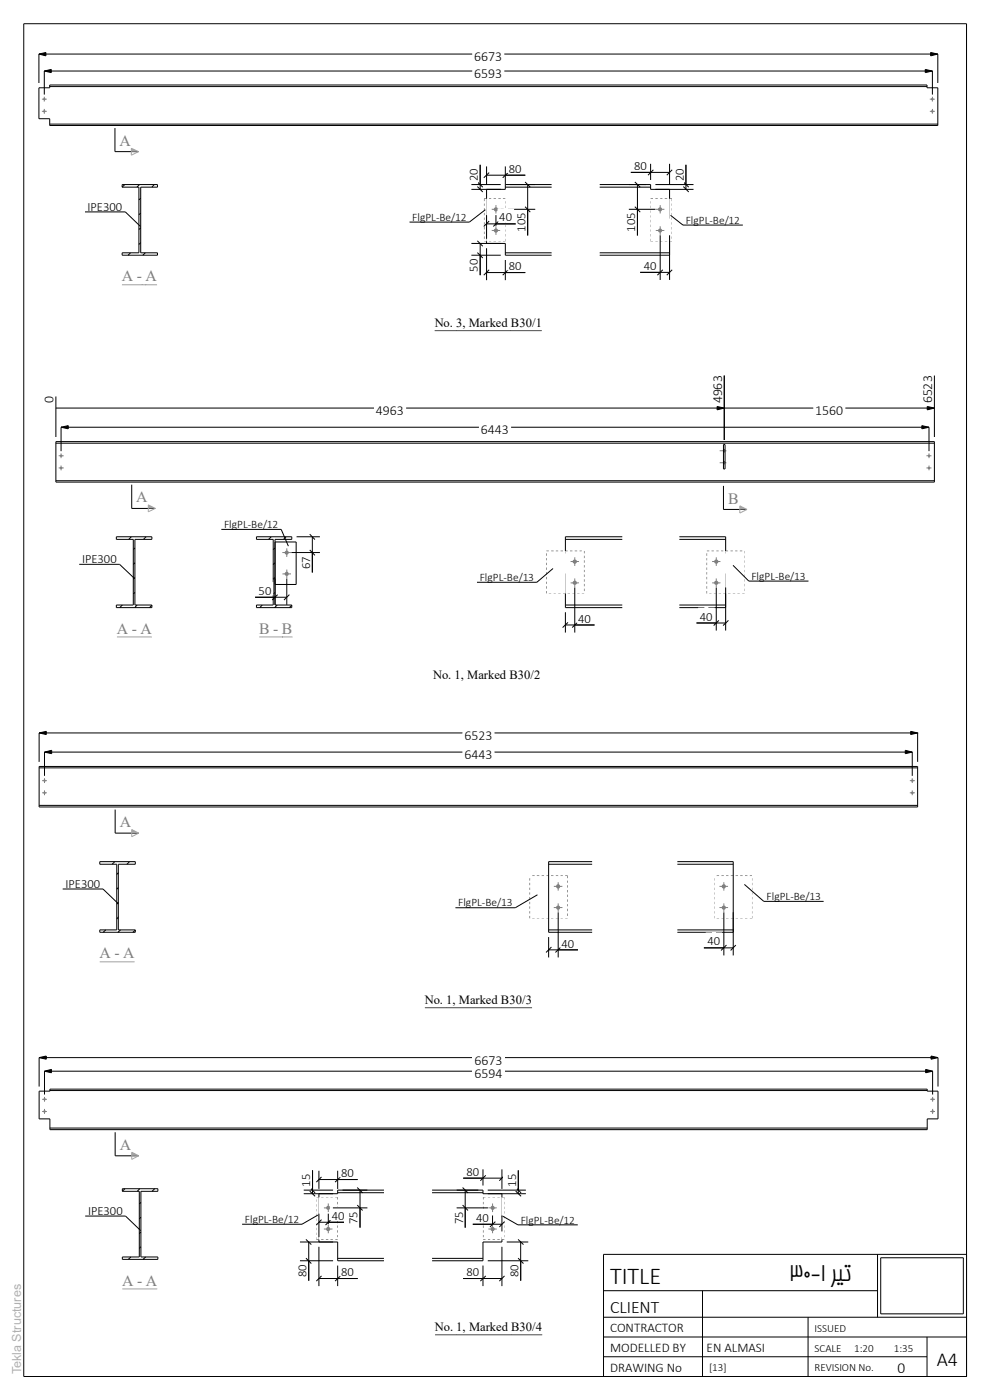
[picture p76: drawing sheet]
<svg xmlns="http://www.w3.org/2000/svg" width="210mm" height="297mm" viewBox="0 0 210 297" stroke-linecap="round" stroke-linejoin="round" font-family="sans-serif">
<defs><g id="words">
<g font-size="5.1">
<text x="129.4" y="272.4">TITLE</text>
<text x="167.5" y="271.7">30-1 ریت</text>
</g>
<text font-size="4.2" x="198.7" y="289.8">A4</text>
<text font-size="3.7" x="129.4" y="278.5">CLIENT</text>
<g font-size="3.3" fill="#7f7f7f">
<text x="25.4" y="30.9">A</text>
<text x="25.9" y="59.7">A - A</text>
<text x="28.9" y="106.6">A</text>
<text x="154.4" y="106.8">B</text>
<text x="24.8" y="134.4">A - A</text>
<text x="55" y="134.4">B - B</text>
<text x="25.4" y="175.5">A</text>
<text x="21.1" y="203.3">A - A</text>
<text x="25.4" y="244">A</text>
<text x="25.9" y="272.7">A - A</text>
</g>
<text font-size="3.3" x="190.4" y="291.3">0</text>
<g font-size="2.9">
<text x="100.6" y="16.6">6593</text>
<text x="100.6" y="13">6673</text>
<text x="11.3" y="85.6" transform="rotate(-90 11.3 85.6)">0</text>
<text x="79.7" y="88.1">4963</text>
<text x="153.2" y="85.6" transform="rotate(-90 153.2 85.6)">4963</text>
<text x="172.9" y="88.1">1560</text>
<text x="197.7" y="85.6" transform="rotate(-90 197.7 85.6)">6523</text>
<text x="102" y="92.2">6443</text>
<text x="98.5" y="161">6443</text>
<text x="98.5" y="157">6523</text>
<text x="100.6" y="225.8">6673</text>
<text x="100.6" y="228.7">6594</text>
</g>
<g font-size="2.8">
<text x="129.4" y="286.8">MODELLED BY</text>
<text x="129.4" y="282.6">CONTRACTOR</text>
<text x="149.9" y="286.8">EN ALMASI</text>
<text x="129.4" y="291">DRAWING No</text>
</g>
<g font-size="2.7">
<text x="101.3" y="38.4" transform="rotate(-90 101.3 38.4)">20</text>
<text x="107.9" y="36.7">80</text>
<text x="134.5" y="36.1">80</text>
<text x="145" y="38.4" transform="rotate(-90 145 38.4)">20</text>
<text x="18.6" y="44.7">IPE300</text>
<text x="105.9" y="47">40</text>
<text x="111.5" y="49.2" transform="rotate(-90 111.5 49.2)">105</text>
<text x="134.7" y="49.2" transform="rotate(-90 134.7 49.2)">105</text>
<text x="101.3" y="57.6" transform="rotate(-90 101.3 57.6)">50</text>
<text x="107.9" y="57.3">80</text>
<text x="136.6" y="57.3">40</text>
<text x="92.2" y="69.4">No. 3, Marked B30/1</text>
<text x="17.4" y="119.5">IPE300</text>
<text x="65.8" y="120.7" transform="rotate(-90 65.8 120.7)">67</text>
<text x="54.9" y="126.2">50</text>
<text x="148.5" y="131.7">40</text>
<text x="122.6" y="132.1">40</text>
<text x="91.9" y="144.1">No. 1, Marked B30/2</text>
<text x="13.9" y="188.4">IPE300</text>
<text x="119.1" y="201">40</text>
<text x="150.1" y="200.6">40</text>
<text x="90.1" y="213">No. 1, Marked B30/3</text>
<text x="65.8" y="251.7" transform="rotate(-90 65.8 251.7)">15</text>
<text x="72.4" y="249.8">80</text>
<text x="99" y="249.4">80</text>
<text x="109.5" y="251.7" transform="rotate(-90 109.5 251.7)">15</text>
<text x="18.7" y="257.8">IPE300</text>
<text x="70.4" y="258.8">40</text>
<text x="75.9" y="259.7" transform="rotate(-90 75.9 259.7)">75</text>
<text x="98.2" y="259.7" transform="rotate(-90 98.2 259.7)">75</text>
<text x="101" y="259.2">40</text>
<text x="65" y="270.9" transform="rotate(-90 65 270.9)">80</text>
<text x="72.4" y="270.8">80</text>
<text x="99" y="270.8">80</text>
<text x="110" y="270.9" transform="rotate(-90 110 270.9)">80</text>
<text x="92.2" y="282.4">No. 1, Marked B30/4</text>
</g>
<text font-size="2.7" fill="#b2b2b2" x="4.5" y="291.5" transform="rotate(-90 4.5 291.5)">Tekla Structures</text>
<g font-size="2.4">
<text x="87.5" y="46.8">FlgPL-Be/12</text>
<text x="145.5" y="47.5">FlgPL-Be/12</text>
<text x="47.5" y="112.1">FlgPL-Be/12</text>
<text x="101.8" y="123.2">FlgPL-Be/13</text>
<text x="159.4" y="123">FlgPL-Be/13</text>
<text x="162.6" y="190.9">FlgPL-Be/13</text>
<text x="97.2" y="192.3">FlgPL-Be/13</text>
<text x="51.9" y="259.4">FlgPL-Be/12</text>
<text x="110.4" y="259.6">FlgPL-Be/12</text>
</g>
<g font-size="2.3">
<text x="172.8" y="286.7">SCALE</text>
<text x="172.8" y="282.5">ISSUED</text>
<text x="181.2" y="286.7">1:20</text>
<text x="189.6" y="286.7">1:35</text>
<text x="150.4" y="290.9">[13]</text>
<text x="172.8" y="290.9">REVISION No.</text>
</g>
</g></defs>
<g fill="none" stroke="#000" stroke-width=".21">
<path d="M26.5 39.2l-.6 .5M29.6 39.2l-.6 .5M32.7 39.2l-.5 .5M107.2 39.7h9.8M117 39.2h-9.8v1h-4v2M27.7 53.6l-.5 .5M29.8 51.5l-.3 .4M29.8 48.3l-.3 .4M29.8 45.2l-.3 .3M29.8 42l-.3 .4M30.8 53.6l-.5 .5M103.2 51.2v.4h4v2.5h9.8"/>
<path d="M107.2 53.6h9.8M27.9 113.9l-.6 .5M28.6 119.4l-.3 .4M28.6 116.2l-.3 .4M31 113.9l-.6 .5M57.5 113.9l-.5 .5M58.3 119.4l-.3 .4M58.3 116.2l-.3 .4M60.7 113.9l-.5 .5M26 128.4l-.6 .5M28.6 125.7l-.3 .3M28.6 122.5l-.3 .4"/>
<path d="M29.1 128.4l-.5 .5M32.2 128.4l-.5 .5M55.6 128.4l-.5 .5M58.3 125.7l-.3 .3M58.3 122.5l-.3 .4M58.8 128.4l-.5 .5M61.9 128.4l-.5 .5M22.4 197.3l-.5 .5M24.3 182.8l-.5 .5M25.1 194.6l-.3 .3M25.1 191.4l-.3 .4M25.1 188.3l-.3 .3"/>
<path d="M25.1 185.2l-.3 .3M25.6 197.3l-.6 .5M27.5 182.8l-.6 .5M28.7 197.3l-.5 .5M26.5 252.2l-.5 .5M29.6 252.2l-.5 .5M29.9 258.2l-.4 .4M29.9 255.1l-.4 .3M32.8 252.2l-.5 .5M27.8 266.7l-.6 .5M29.9 264.5l-.4 .3M29.9 261.4l-.4 .3"/>
<path d="M30.9 266.7l-.5 .5"/>
</g>
<path d="M103.2 42.2v4.2zM103.2 50.6v.6z" fill="#000"/>
<circle cx="105.2" cy="44.4" r=".46" fill="#7f7f7f"/>
<path d="M104.3 44.4h1.8M105.2 43.5v1.8" fill="none" stroke="#7f7f7f" stroke-width=".21"/>
<circle cx="105.2" cy="48.9" r=".45" fill="#7f7f7f"/>
<path d="M104.3 48.9h1.8M105.2 48v1.8" fill="none" stroke="#7f7f7f" stroke-width=".21"/>
<g fill="#000">
<path d="M102.7 51.1l.5 .1zM103.7 51.1l.5 .1zM104.7 51.1l.5 .1zM105.7 51.1l.5 .1zM106.7 51.1l.5 .1z"/>
<path d="M102.7 42.2v.5zM102.7 43.2v.4zM102.7 44.2v.5zM102.7 45.2v.5zM102.7 46.1v.5zM102.7 47.2v.5zM102.7 48.2v.5zM102.7 49.1v.6zM102.7 50.2v.5z"/>
<path d="M106.7 42.1l.5 .1zM105.7 42.1l.5 .1zM104.7 42.1l.5 .1zM103.7 42.1l.5 .1zM102.7 42.1l.5 .1z"/>
<path d="M107.2 50.7v.5zM107.2 49.7v.5zM107.2 48.7v.4zM107.2 47.7v.5zM107.2 46.6v.6zM107.2 45.7v.4zM107.2 44.7v.5zM107.2 43.6v.6zM107.2 42.7v.5z"/>
<path d="M142 42.2v4.2zM142 50.6v.6z"/>
</g>
<path d="M127.2 39.2h10.8v1h4v2M127.2 39.7h10.8M127.2 53.6h14.8M142 51.2v2.9h-14.8M24.7 113.9h7.5v.5h-3.6v14h3.6v.5h-7.5v-.5h3.6v-14h-3.6z" fill="none" stroke="#000" stroke-width=".21"/>
<circle cx="140" cy="44.4" r=".44" fill="#7f7f7f"/>
<path d="M139.1 44.4h1.8M140 43.5v1.8" fill="none" stroke="#7f7f7f" stroke-width=".21"/>
<circle cx="140" cy="48.9" r=".44" fill="#7f7f7f"/>
<path d="M139.1 48.9h1.8M140 48v1.8M152.7 95.6h1.4M152.7 98.2h1.4M153.5 95.9h.3M153.5 95.4h.3M153.5 98.4h.3M153.5 97.9h.3" fill="none" stroke="#7f7f7f" stroke-width=".21"/>
<g fill="#000">
<path d="M138 50.7v.5zM138 49.7v.5zM138 48.7v.4zM138 47.7v.5zM138 46.6v.6zM138 45.7v.4zM138 44.7v.5zM138 43.6v.6zM138 42.7v.5z"/>
<path d="M138 42.1l.5 .1zM139 42.1l.5 .1zM140 42.1l.5 .1zM141 42.1l.5 .1zM142 42.1l.5 .1z"/>
<path d="M142.5 42.2v.5zM142.5 43.2v.4zM142.5 44.2v.5zM142.5 45.2v.5zM142.5 46.1v.5zM142.5 47.2v.5zM142.5 48.2v.5zM142.5 49.1v.6zM142.5 50.2v.5z"/>
<path d="M142 51.1l.5 .1zM141 51.1l.5 .1zM140 51.1l.5 .1zM139 51.1l.5 .1zM138 51.1l.5 .1z"/>
</g>
<g fill="#7f7f7f">
<path d="M153.5 95.4h.3v.5h-.3z"/>
<path d="M153.5 97.9h.3v.5h-.3z"/>
</g>
<path d="M12.8 96.5a.27 .27 0 0 1 .4 0 .27 .27 0 0 1 0 .4h-.4z" fill-rule="evenodd" fill="#7f7f7f"/>
<path d="M12.4 96.7h1.1M13 96.2v1" fill="none" stroke="#7f7f7f" stroke-width=".21"/>
<circle cx="13" cy="99.3" r=".26" fill="#7f7f7f"/>
<path d="M12.4 99.3h1.1M13 98.8v1" fill="none" stroke="#7f7f7f" stroke-width=".21"/>
<path d="M11.9 93.7h186.3v8.6h-186.3zM11.9 94h186.3M11.9 102h186.3" fill="none" stroke="#000" stroke-width=".21"/>
<circle cx="197.1" cy="96.7" r=".25" fill="#7f7f7f"/>
<path d="M196.5 96.7h1.1M197.1 96.2v1" fill="none" stroke="#7f7f7f" stroke-width=".21"/>
<circle cx="197.1" cy="99.3" r=".25" fill="#7f7f7f"/>
<path d="M196.5 99.3h1.1M197.1 98.8v1" fill="none" stroke="#7f7f7f" stroke-width=".21"/>
<path d="M8.3 18.6h2.2v-.6h186.1v.6h2.3v8h-188.4v-1.4h-2.2zM10.5 18.4h186.1M10.5 26.3h188.4M153.5 94.3h.3v5.2h-.3z" fill="none" stroke="#000" stroke-width=".21"/>
<path d="M197.6 20.9a.27 .27 0 0 1 .3 0 .27 .27 0 0 1 .1 .3h-.4z" fill-rule="evenodd" fill="#7f7f7f"/>
<path d="M197.2 21h1.1M197.8 20.5v1" fill="none" stroke="#7f7f7f" stroke-width=".21"/>
<circle cx="197.8" cy="23.6" r=".27" fill="#7f7f7f"/>
<path d="M197.2 23.6h1.1M197.8 23.1v1" fill="none" stroke="#7f7f7f" stroke-width=".21"/>
<circle cx="9.4" cy="21" r=".26" fill="#7f7f7f"/>
<path d="M8.9 21h1M9.4 20.5v1" fill="none" stroke="#7f7f7f" stroke-width=".21"/>
<circle cx="9.4" cy="23.6" r=".25" fill="#7f7f7f"/>
<path d="M8.9 23.6h1M9.4 23.1v1" fill="none" stroke="#7f7f7f" stroke-width=".21"/>
<g fill="#000">
<path d="M149.9 116.8l.6 .1zM150.9 116.8l.5 .1zM151.9 116.8l.5 .1zM153 116.8l.4 .1zM153.9 116.8l.5 .1zM154.9 116.8l.5 .1zM156 116.8l.4 .1zM156.9 116.8l.5 .1z"/>
<path d="M157.9 116.9v.5zM157.9 117.9v.5zM157.9 118.9v.5zM157.9 119.9v.5zM157.9 120.9v.5zM157.9 121.9v.5zM157.9 122.9v.5zM157.9 123.9v.5zM157.9 124.9v.5z"/>
<path d="M149.9 125.4l.1 .5zM149.9 124.4l.1 .5zM149.9 123.4l.1 .5zM149.9 122.4l.1 .5zM149.9 121.4l.1 .5zM149.9 120.4l.1 .5zM149.9 119.4l.1 .5zM149.9 118.4l.1 .5zM149.9 117.4l.1 .5z"/>
<path d="M157.4 125.9h.5zM156.4 125.9h.5zM155.4 125.9h.6zM154.4 125.9h.5zM153.4 125.9h.5zM152.4 125.9h.6zM151.4 125.9h.5zM150.5 125.9h.4z"/>
</g>
<circle cx="151.9" cy="119.1" r=".46" fill="#7f7f7f"/>
<path d="M151 119.1h1.8M151.9 118.2v1.9" fill="none" stroke="#7f7f7f" stroke-width=".21"/>
<circle cx="151.9" cy="123.6" r=".46" fill="#7f7f7f"/>
<path d="M151 123.7h1.8M151.9 122.7v1.8" fill="none" stroke="#7f7f7f" stroke-width=".21"/>
<path d="M25.9 39.2h7.5v.5h-3.6v13.9h3.6v.5h-7.5v-.5h3.6v-13.9h-3.6zM144.1 113.9h9.8v3M144.1 114.4h9.8M144.1 128.4h9.8M153.9 125.9v3h-9.8" fill="none" stroke="#000" stroke-width=".21"/>
<path d="M153.9 121.7l.1 4.2zM153.9 114.4l.1 3z" fill="#000"/>
<circle cx="121.9" cy="119.1" r=".46" fill="#7f7f7f"/>
<path d="M121 119.1h1.8M121.9 118.2v1.9" fill="none" stroke="#7f7f7f" stroke-width=".21"/>
<circle cx="121.9" cy="123.6" r=".46" fill="#7f7f7f"/>
<path d="M121 123.7h1.8M121.9 122.7v1.8" fill="none" stroke="#7f7f7f" stroke-width=".21"/>
<path d="M54.4 113.9h7.5v.5h-3.6v14h3.6v.5h-7.5v-.5h3.6v-14h-3.6zM58.3 115h4.5v9h-4.5M119.9 114.4h12.1M132 113.9h-12.1v3M119.9 125.9v3h12.1M119.9 128.4h12.1" fill="none" stroke="#000" stroke-width=".21"/>
<g fill="#000">
<path d="M115.9 116.8l.5 .1zM116.9 116.8l.5 .1zM117.9 116.8l.5 .1zM118.9 116.8l.5 .1zM119.9 116.8l.5 .1zM120.9 116.8l.5 .1zM121.9 116.8l.5 .1zM122.9 116.8l.5 .1z"/>
<path d="M123.9 116.9l.1 .5zM123.9 117.9l.1 .5zM123.9 118.9l.1 .5zM123.9 119.9l.1 .5zM123.9 120.9l.1 .5zM123.9 121.9l.1 .5zM123.9 122.9l.1 .5zM123.9 123.9l.1 .5zM123.9 124.9l.1 .5z"/>
<path d="M115.9 125.4l.1 .5zM115.9 124.4l.1 .5zM115.9 123.4l.1 .5zM115.9 122.4l.1 .5zM115.9 121.4l.1 .5zM115.9 120.4l.1 .5zM115.9 119.4l.1 .5zM115.9 118.4l.1 .5zM115.9 117.4l.1 .5z"/>
<path d="M119.9 121.7v4.2zM119.9 116.9v.5z"/>
<path d="M123.4 125.9h.5zM122.4 125.9h.5zM121.4 125.9h.5zM120.4 125.9h.5zM119.4 125.9h.5zM118.4 125.9h.5zM117.4 125.9h.5zM116.4 125.9h.5z"/>
</g>
<circle cx="60.8" cy="117.2" r=".44" fill="#7f7f7f"/>
<path d="M59.9 117.2h1.8M60.8 116.3v1.8" fill="none" stroke="#7f7f7f" stroke-width=".21"/>
<circle cx="60.8" cy="121.7" r=".45" fill="#7f7f7f"/>
<path d="M59.9 121.7h1.8M60.8 120.8v1.8" fill="none" stroke="#7f7f7f" stroke-width=".21"/>
<path d="M116.4 197.3h9.2M116.4 183.3h9.2M125.6 182.8h-9.2v15h9.2" fill="none" stroke="#000" stroke-width=".21"/>
<circle cx="118.4" cy="188" r=".46" fill="#7f7f7f"/>
<path d="M117.5 188h1.8M118.4 187.2v1.7" fill="none" stroke="#7f7f7f" stroke-width=".21"/>
<circle cx="118.4" cy="192.5" r=".45" fill="#7f7f7f"/>
<path d="M117.5 192.5h1.8M118.4 191.6v1.9" fill="none" stroke="#7f7f7f" stroke-width=".21"/>
<g fill="#000">
<path d="M112.4 194.3v.5zM112.4 193.3v.5zM112.4 192.3v.5zM112.4 191.3v.5zM112.4 190.3v.5zM112.4 189.3v.5zM112.4 188.3v.5zM112.4 187.3v.5zM112.4 186.3v.5z"/>
<path d="M115.9 185.8h.5zM114.9 185.8h.5zM113.9 185.8h.5zM112.9 185.8h.5z"/>
<path d="M115.9 194.8h.5zM114.9 194.8h.5zM113.9 194.8h.5zM112.9 194.8h.5z"/>
<path d="M119.9 185.8h.5zM118.9 185.8h.5zM117.9 185.8h.5zM116.9 185.8h.5z"/>
<path d="M119.9 194.8h.5zM118.9 194.8h.5zM117.9 194.8h.5zM116.9 194.8h.5z"/>
<path d="M120.4 185.8v.5zM120.4 186.8v.5zM120.4 187.8v.5zM120.4 188.8v.5zM120.4 189.8v.5zM120.4 190.8v.5zM120.4 191.8v.5zM120.4 192.8v.5zM120.4 193.8v.5z"/>
<path d="M151.5 194.3l.1 .5zM151.5 193.3l.1 .5zM151.5 192.3l.1 .5zM151.5 191.3l.1 .5zM151.5 190.3l.1 .5zM151.5 189.3l.1 .5zM151.5 188.3l.1 .5zM151.5 187.3l.1 .5zM151.5 186.3l.1 .5z"/>
<path d="M155 185.8h.5zM154 185.8h.5zM153 185.8h.5zM152 185.8h.5z"/>
<path d="M155 194.8h.5zM154 194.8h.5zM153 194.8h.5zM152 194.8h.5z"/>
<path d="M159 185.8h.5zM158 185.8h.5zM157 185.8h.5zM156 185.8h.5z"/>
<path d="M159.5 194.3l.1 .5zM159.5 193.3l.1 .5zM159.5 192.3l.1 .5zM159.5 191.3l.1 .5zM159.5 190.3l.1 .5zM159.5 189.3l.1 .5zM159.5 188.3l.1 .5zM159.5 187.3l.1 .5zM159.5 186.3l.1 .5z"/>
<path d="M159 194.8h.5zM158 194.8h.5zM157 194.8h.5zM156 194.8h.5z"/>
</g>
<path d="M143.7 182.8h11.8v15h-11.8M143.7 183.3h11.8M143.7 197.3h11.8" fill="none" stroke="#000" stroke-width=".21"/>
<circle cx="153.5" cy="188" r=".46" fill="#7f7f7f"/>
<path d="M152.6 188h1.8M153.5 187.2v1.7" fill="none" stroke="#7f7f7f" stroke-width=".21"/>
<circle cx="153.5" cy="192.5" r=".45" fill="#7f7f7f"/>
<path d="M152.6 192.5h1.8M153.5 191.6v1.9" fill="none" stroke="#7f7f7f" stroke-width=".21"/>
<circle cx="193.5" cy="165.6" r=".26" fill="#7f7f7f"/>
<path d="M193 165.6h1.1M193.5 165.1v1" fill="none" stroke="#7f7f7f" stroke-width=".21"/>
<path d="M193.3 168h.4a.26 .26 0 0 1 0 .4 .26 .26 0 0 1-.4 0 .26 .26 0 0 1 0-.4z" fill-rule="evenodd" fill="#7f7f7f"/>
<path d="M193 168.2h1.1M193.5 167.7v1" fill="none" stroke="#7f7f7f" stroke-width=".21"/>
<path d="M8.3 162.6h186.3v8.6h-186.3zM8.3 170.9h186.3M8.3 162.9h186.3" fill="none" stroke="#000" stroke-width=".21"/>
<circle cx="9.4" cy="165.6" r=".26" fill="#7f7f7f"/>
<path d="M8.9 165.6h1M9.4 165.1v1" fill="none" stroke="#7f7f7f" stroke-width=".21"/>
<circle cx="9.4" cy="168.2" r=".26" fill="#7f7f7f"/>
<path d="M8.9 168.2h1M9.4 167.7v1" fill="none" stroke="#7f7f7f" stroke-width=".21"/>
<path d="M21.2 182.8h7.5v.5h-3.6v14h3.6v.5h-7.5v-.5h3.6v-14h-3.6zM26 252.2h7.5v.5h-3.6v14h3.6v.5h-7.5v-.5h3.5v-14h-3.5z" fill="none" stroke="#000" stroke-width=".21"/>
<circle cx="9.4" cy="233.2" r=".25" fill="#7f7f7f"/>
<path d="M8.9 233.2h1M9.4 232.7v1" fill="none" stroke="#7f7f7f" stroke-width=".21"/>
<circle cx="9.4" cy="235.8" r=".26" fill="#7f7f7f"/>
<path d="M8.9 235.8h1M9.4 235.2v1.1" fill="none" stroke="#7f7f7f" stroke-width=".21"/>
<path d="M8.3 231.5h2.3v-.4h186.1v.4h2.3v5.9h-2.3v2.2h-186.1v-2.2h-2.3zM10.6 239.3h186.1M10.6 231.3h186.1" fill="none" stroke="#000" stroke-width=".21"/>
<circle cx="197.8" cy="233.2" r=".26" fill="#7f7f7f"/>
<path d="M197.3 233.2h1M197.8 232.7v1" fill="none" stroke="#7f7f7f" stroke-width=".21"/>
<path d="M197.6 235.6h.4v.4a.27 .27 0 0 1-.4 0 .27 .27 0 0 1 0-.4z" fill-rule="evenodd" fill="#7f7f7f"/>
<path d="M197.3 235.8h1M197.8 235.2v1.1" fill="none" stroke="#7f7f7f" stroke-width=".21"/>
<circle cx="104.5" cy="256.2" r=".44" fill="#7f7f7f"/>
<path d="M103.6 256.2h1.8M104.5 255.3v1.8" fill="none" stroke="#7f7f7f" stroke-width=".21"/>
<circle cx="104.5" cy="260.7" r=".45" fill="#7f7f7f"/>
<path d="M104.5 259.8v1.8M103.6 260.7h1.8" fill="none" stroke="#7f7f7f" stroke-width=".21"/>
<g fill="#000">
<path d="M102.4 254l.1 .5zM102.4 255l.1 .5zM102.4 256l.1 .5zM102.4 257l.1 .5zM102.4 258l.1 .5zM102.4 259l.1 .5zM102.4 260l.1 .5zM102.4 261l.1 .5zM102.4 262l.1 .5z"/>
<path d="M106.4 254l.1 4.2zM106.4 262.5l.1 .5z"/>
<path d="M106.5 254h.5zM105.5 254h.5zM104.5 254h.5zM103.5 254h.5zM102.5 254h.5z"/>
<path d="M107 254v.5zM107 255v.5zM107 256v.5zM107 257v.5zM107 258v.5zM107 259v.5zM107 260v.5zM107 261v.5zM107 262v.5z"/>
<path d="M102.5 262.9l.5 .1zM103.5 262.9l.5 .1zM104.5 262.9l.5 .1zM105.5 262.9l.5 .1zM106.5 262.9l.5 .1z"/>
</g>
<path d="M91.7 253h10.7M91.7 252.5h10.7v.7h4.1v.8M91.7 267h10.7M106.5 263v.5h-4.1v4h-10.7" fill="none" stroke="#000" stroke-width=".21"/>
<circle cx="69.6" cy="256.2" r=".45" fill="#7f7f7f"/>
<path d="M68.7 256.2h1.8M69.6 255.3v1.8" fill="none" stroke="#7f7f7f" stroke-width=".21"/>
<circle cx="69.6" cy="260.7" r=".45" fill="#7f7f7f"/>
<path d="M69.6 259.8v1.8M68.7 260.7h1.8" fill="none" stroke="#7f7f7f" stroke-width=".21"/>
<g fill="none" stroke="#000" stroke-width=".21">
<path d="M24.4 27.2v5h5M26.6 45l3.2 3M103 44.5l-3.4 2.6M142.2 45.7l2.7 2M25.4 119.7l3.2 3.1M27.9 102.8v5.1h5M59.6 112.3l1.6 3.6M153.5 103.1v5h5M155.5 119.9l3.3 3.4M117.3 120.6l-3.4 2.9M24.4 171.7v5h5M21.8 188.6l3.3 3.1"/>
<path d="M114 189.8l-4.7 2.8M157.9 187.6l4.1 3.6M24.4 240.2v5h5M26.6 258l3.2 3.1M67.4 257.8l-3.3 1.9M71.6 253h9.8M81.4 252.5h-9.8v.7h-4v.8M106.6 258l3.3 1.8M67.6 263v.5h4v4h9.8M71.6 267h9.8"/>
</g>
<g fill="#000">
<path d="M67.1 254h.5zM68.1 254h.5zM69.1 254h.5zM70.1 254h.5zM71.1 254h.5z"/>
<path d="M67.6 254v4.2zM67.6 262.5v.5z"/>
<path d="M71.6 254l.1 .5zM71.6 255l.1 .5zM71.6 256l.1 .5zM71.6 257l.1 .5zM71.6 258l.1 .5zM71.6 259l.1 .5zM71.6 260l.1 .5zM71.6 261l.1 .5zM71.6 262l.1 .5z"/>
<path d="M67.1 262.5v.5zM67.1 261.5v.5zM67.1 260.5v.5zM67.1 259.5v.5zM67.1 258.5v.5zM67.1 257.5v.5zM67.1 256.5v.5zM67.1 255.5v.5zM67.1 254.5v.5z"/>
<path d="M71.1 262.9l.5 .1zM70.1 262.9l.5 .1zM69.1 262.9l.5 .1zM68.1 262.9l.5 .1zM67.1 262.9l.5 .1z"/>
</g>
<path d="M92.2 67.4h22.7v2h-22.7z" fill="#fff"/>
<path d="M92.2 70.1h22.7" fill="none" stroke="#4c4c4c" stroke-width=".21"/>
<path d="M87.5 44.7h11.5v1.8h-11.5z" fill="#fff"/>
<g fill="none" stroke="#000" stroke-width=".21">
<path d="M103.2 37.2h8.2M103.2 35.3v3.9M103.8 36.6l-1.2 1.1M107.2 35.3v3.9M107.8 36.6l-1.2 1.1M86.9 47.1h12.7M100 54.1h6.2M100 51.6h6.2M101.3 53.6l1.1 1.1M101.3 51.1l1.1 1.1M101.9 51.6v2.5M103.2 52.7v6.7"/>
<path d="M103.2 57.8h8.2M103.8 57.2l-1.2 1.2M107.2 55.2v4.2M107.8 57.2l-1.2 1.2"/>
</g>
<path d="M107.6 35.3h3.4M107.6 56h3.4" fill="none" stroke="#fff" stroke-width="2.8" stroke-linecap="butt"/>
<path d="M98.6 54.5h2.8v3.5h-2.8z" fill="#fff"/>
<path d="M100 39.2h6.2M101.3 39.6l1.1 1.1M101.3 38.6l1.1 1.1M101.9 39.2v1M100 40.2h6.2M101.9 54.1v4.3" fill="none" stroke="#000" stroke-width=".21"/>
<path d="M98.6 35.3h2.8v3.5h-2.8z" fill="#fff"/>
<path d="M101.9 35v4.2M108.2 39.2h5.3M111.4 38.6l1.1 1.1M111.9 39.2v5.2M106.2 44.4h7.3M111.4 43.9l1.1 1.1" fill="none" stroke="#000" stroke-width=".21"/>
<path d="M108.7 44.7h2.8v4.9h-2.8z" fill="#fff"/>
<path d="M103.2 47.5h6.2M103.2 45.6v5.1M103.8 46.9l-1.2 1.1M105.2 45.6v2.3M105.7 46.9l-1.1 1.1M111.9 44.4v5.5" fill="none" stroke="#000" stroke-width=".21"/>
<path d="M105.5 45.6h3.6" fill="none" stroke="#fff" stroke-width="2.8" stroke-linecap="butt"/>
<g fill="#fff">
<path d="M24.8 131.9h2.4v2.5h-2.4z"/>
<path d="M27.9 131.9h1.1v2.5h-1.1z"/>
<path d="M29.8 131.9h2.4v2.5h-2.4z"/>
</g>
<path d="M24.8 135.1h7.4" fill="none" stroke="#a8a1a8" stroke-width=".21"/>
<path d="M17.4 117.1h7.4v2h-7.4z" fill="#fff"/>
<path d="M16.8 119.7h8.6" fill="none" stroke="#000" stroke-width=".21"/>
<path d="M91.9 143.1h22.7" fill="none" stroke="#fff" stroke-width="2" stroke-linecap="butt"/>
<path d="M145.5 45.3h11.5v1.8h-11.5z" fill="#fff"/>
<path d="M133.4 39.2h3.6M134.7 38.6l1.1 1.1M135.2 39.2v5.2M133.4 44.4h5.6M134.7 43.9l1.1 1.1M144.9 47.7h12.7" fill="none" stroke="#000" stroke-width=".21"/>
<path d="M132 44.7h2.8v4.9h-2.8z" fill="#fff"/>
<path d="M139 39.2h8.1M144.9 39.6l1.2 1.1M144.9 38.6l1.2 1.1M145.5 39.2v1M135.2 44.4v5.5M135.8 57.8h6.2M139 40.2h8.1M140 49.9v9.5M140.6 57.2l-1.2 1.2M142 49.9v9.5M142.6 57.2l-1.2 1.2" fill="none" stroke="#000" stroke-width=".21"/>
<path d="M136.2 55.9h3.5" fill="none" stroke="#fff" stroke-width="2.8" stroke-linecap="butt"/>
<path d="M142.2 35.3h2.9v3.5h-2.9z" fill="#fff"/>
<path d="M133.8 36.6h8.2M138 34.8v3.4M138.6 36l-1.1 1.2M142 34.8v4.4M142.6 36l-1.2 1.2M145.5 35v4.2" fill="none" stroke="#000" stroke-width=".21"/>
<path d="M134.2 34.8h3.5" fill="none" stroke="#fff" stroke-width="2.8" stroke-linecap="butt"/>
<path d="M29 104.1h2.4v2.5h-2.4z" fill="#fff"/>
<path d="M31.5 107.1l1.4 .8-1.4 .7z" fill="none" stroke="#a8a1a8" stroke-width=".21"/>
<path d="M31.5 107.1l1.4 .8h-1.4z" fill="#a8a1a8"/>
<path d="M154.4 104.3h2.3v2.5h-2.3z" fill="#fff"/>
<path d="M156.9 107.3l1.6 .8-1.6 .7z" fill="none" stroke="#a8a1a8" stroke-width=".21"/>
<path d="M156.9 107.3l1.6 .8h-1.6z" fill="#a8a1a8"/>
<path d="M153.6 79.7v13.6M198.2 79.7v13M153.6 86.6h44.6M196.7 86.2l1.5 .4-1.5 .3z" fill="none" stroke="#000" stroke-width=".21"/>
<path d="M196.7 86.2l1.5 .4-1.5 .3z" fill="#000"/>
<path d="M172.5 86.6h6.8" fill="none" stroke="#fff" stroke-width="3.1" stroke-linecap="butt"/>
<path d="M194.6 79.2h3.1v6.9h-3.1z" fill="#fff"/>
<path d="M152.1 86.2l1.5 .4-1.5 .3z" fill="#000"/>
<path d="M153.6 79.7v13.6M11.9 86.6h141.7M11.9 84.1v8.6M152.1 86.2l1.5 .4-1.5 .3z" fill="none" stroke="#000" stroke-width=".21"/>
<path d="M79.3 86.6h6.8" fill="none" stroke="#fff" stroke-width="3.1" stroke-linecap="butt"/>
<g fill="#fff">
<path d="M150.1 79.2h3.1v6.9h-3.1z"/>
<path d="M8.3 83.7h3.1v2.4h-3.1z"/>
</g>
<path d="M9.4 15.1l1.5-.4v.7zM196.3 14.7l1.5 .4-1.5 .3zM13 90.6l1.5-.3v.7zM195.5 90.3l1.6 .3-1.6 .4z" fill="#000"/>
<path d="M9.4 15.1h188.4M9.4 15.1v5M9.4 15.1l1.5-.4v.7zM196.3 14.7l1.5 .4-1.5 .3zM197.8 15.1v5M13 90.6h184.1M13 90.6v5.1M13 90.6l1.5-.3v.7zM195.5 90.3l1.6 .3-1.6 .4zM197.1 90.6v5.1" fill="none" stroke="#000" stroke-width=".21"/>
<path d="M100.2 15.1h6.8M101.6 90.6h6.8" fill="none" stroke="#fff" stroke-width="3" stroke-linecap="butt"/>
<path d="M25.4 28.4h2.4v2.5h-2.4z" fill="#fff"/>
<path d="M27.9 31.5l1.5 .7-1.5 .7z" fill="none" stroke="#a8a1a8" stroke-width=".21"/>
<path d="M27.9 31.5l1.5 .7h-1.5z" fill="#a8a1a8"/>
<path d="M8.3 11.5h190.6M8.3 11.5v6.1M8.3 11.5l1.4-.4v.7zM197.4 11.1l1.5 .4-1.5 .3zM198.9 11.5v6.1M147.7 132.2h6.2M151.9 124.6v9.2M152.5 131.6l-1.1 1.1M153.9 124.6v9.2M154.5 131.6l-1.1 1.1" fill="none" stroke="#000" stroke-width=".21"/>
<path d="M8.3 11.5l1.4-.4v.7zM197.4 11.1l1.5 .4-1.5 .3z" fill="#000"/>
<path d="M100.2 11.5h6.8" fill="none" stroke="#fff" stroke-width="3.1" stroke-linecap="butt"/>
<path d="M148.1 130.3h3.5" fill="none" stroke="#fff" stroke-width="2.8" stroke-linecap="butt"/>
<path d="M159.4 120.9h11.5v1.7h-11.5z" fill="#fff"/>
<path d="M158.8 123.3h12.7" fill="none" stroke="#000" stroke-width=".21"/>
<g fill="#fff">
<path d="M25.9 57.1h2.4v2.5h-2.4z"/>
<path d="M29 57.1h1.1v2.5h-1.1z"/>
<path d="M30.9 57.1h2.4v2.5h-2.4z"/>
</g>
<path d="M25.9 60.4h7.4" fill="none" stroke="#a8a1a8" stroke-width=".21"/>
<path d="M18.6 42.4h7.4v2h-7.4z" fill="#fff"/>
<path d="M18 45h8.6" fill="none" stroke="#000" stroke-width=".21"/>
<path d="M101.8 121.1h11.5v1.8h-11.5z" fill="#fff"/>
<path d="M101.2 123.5h12.7M119.9 132.6h6.2M119.9 129.9v4.3M120.5 132l-1.2 1.1M121.9 124.6v9.6M122.5 132l-1.1 1.1" fill="none" stroke="#000" stroke-width=".21"/>
<path d="M122.3 130.7h3.5" fill="none" stroke="#fff" stroke-width="2.8" stroke-linecap="butt"/>
<g fill="#fff">
<path d="M55 131.9h2.2v2.5h-2.2z"/>
<path d="M58 131.9h1.1v2.5h-1.1z"/>
<path d="M59.9 131.9h2.2v2.5h-2.2z"/>
</g>
<path d="M55 135.1h7.1" fill="none" stroke="#a8a1a8" stroke-width=".21"/>
<path d="M61.8 117.2h6.1M62.9 113.9h5M65.7 116.7l1.1 1.1M65.7 113.3l1.1 1.2M66.3 113.9v3.3" fill="none" stroke="#000" stroke-width=".21"/>
<path d="M63 117.6h2.8v3.5h-2.8z" fill="#fff"/>
<path d="M66.3 117.2v4.3" fill="none" stroke="#000" stroke-width=".21"/>
<path d="M47.5 109.9h11.6v1.8h-11.6z" fill="#fff"/>
<path d="M46.9 112.3h12.7M54.1 126.7h6.7M58.3 122.7v5.6M58.9 126.1l-1.2 1.2M60.8 122.7v5.6M61.4 126.1l-1.2 1.2" fill="none" stroke="#000" stroke-width=".21"/>
<path d="M54.5 124.9h3.5" fill="none" stroke="#fff" stroke-width="2.8" stroke-linecap="butt"/>
<path d="M90.1 211h22.8v2.1h-22.8z" fill="#fff"/>
<path d="M90.1 213.8h22.8" fill="none" stroke="#4c4c4c" stroke-width=".21"/>
<path d="M97.2 190.2h11.5v1.8h-11.5z" fill="#fff"/>
<path d="M96.6 192.6h12.7M116.4 198.8v4.3M118.4 193.5v9.6M153.5 193.5v9.2M155.5 193.5v9.2M116.4 201.5h6.2M117 200.9l-1.2 1.2M119 200.9l-1.2 1.2M149.3 201.1h6.2M154.1 200.5l-1.1 1.1M156.1 200.5l-1.1 1.1" fill="none" stroke="#000" stroke-width=".21"/>
<path d="M118.7 199.6h3.6M149.7 199.2h3.5" fill="none" stroke="#fff" stroke-width="2.8" stroke-linecap="butt"/>
<path d="M162.6 188.8h11.5v1.8h-11.5z" fill="#fff"/>
<path d="M8.3 155.5h186.3M8.3 155.5v6.1M8.3 155.5l1.5-.4v.7zM9.4 159.6h184.1M9.4 159.6v5M9.4 159.6l1.6-.4v.7zM192 159.2l1.5 .4-1.5 .3zM193.2 155.1l1.4 .4-1.4 .3zM193.5 159.6v5M194.6 155.5v6.1M162 191.2h12.7" fill="none" stroke="#000" stroke-width=".21"/>
<path d="M8.3 155.5l1.5-.4v.7zM9.4 159.6l1.6-.4v.7zM192 159.2l1.5 .4-1.5 .3zM193.2 155.1l1.4 .4-1.4 .3z" fill="#000"/>
<path d="M98.1 159.5h6.8M98.1 155.5h6.8" fill="none" stroke="#fff" stroke-width="3.1" stroke-linecap="butt"/>
<path d="M25.4 173h2.5v2.5h-2.5z" fill="#fff"/>
<path d="M27.9 176l1.5 .7-1.5 .8z" fill="none" stroke="#a8a1a8" stroke-width=".21"/>
<path d="M27.9 176l1.5 .7h-1.5z" fill="#a8a1a8"/>
<g fill="#fff">
<path d="M21.2 200.8h2.3v2.5h-2.3z"/>
<path d="M24.3 200.8h1.1v2.5h-1.1z"/>
<path d="M26.2 200.8h2.4v2.5h-2.4z"/>
</g>
<path d="M21.2 204h7.4" fill="none" stroke="#a8a1a8" stroke-width=".21"/>
<path d="M13.9 186h7.4v2h-7.4z" fill="#fff"/>
<path d="M13.3 188.6h8.5" fill="none" stroke="#000" stroke-width=".21"/>
<path d="M92.3 280.4h22.7v2h-22.7z" fill="#fff"/>
<path d="M92.3 283.2h22.7" fill="none" stroke="#4c4c4c" stroke-width=".21"/>
<g fill="#fff">
<path d="M26 270.2h2.4v2.5h-2.4z"/>
<path d="M29.1 270.2h1.1v2.5h-1.1z"/>
<path d="M30.9 270.2h2.5v2.5h-2.5z"/>
</g>
<path d="M26 273.4h7.4" fill="none" stroke="#a8a1a8" stroke-width=".21"/>
<path d="M18.7 255.4h7.3v2h-7.3z" fill="#fff"/>
<path d="M8.3 224.4h190.7M8.3 224.4v6.1M8.3 224.4l1.5-.4v.7zM197.5 224l1.5 .4-1.5 .3zM199 224.4v6.1M18.1 258h8.5" fill="none" stroke="#000" stroke-width=".21"/>
<path d="M8.3 224.4l1.5-.4v.7zM197.5 224l1.5 .4-1.5 .3z" fill="#000"/>
<path d="M100.2 222.8h6.9v3.1h-6.9z" fill="#fff"/>
<path d="M9.4 227.2l1.5-.3v.7zM196.3 226.9l1.5 .3-1.5 .4z" fill="#000"/>
<path d="M9.4 227.2h188.4M9.4 227.2v5M9.4 227.2l1.5-.3v.7zM196.3 226.9l1.5 .3-1.5 .4zM197.8 227.2v5" fill="none" stroke="#000" stroke-width=".21"/>
<path d="M100.2 225.7h6.9v3.1h-6.9z" fill="#fff"/>
<path d="M25.4 241.5h2.5v2.5h-2.5z" fill="#fff"/>
<path d="M27.9 244.4l1.5 .8-1.5 .8z" fill="none" stroke="#a8a1a8" stroke-width=".21"/>
<path d="M27.9 244.4l1.5 .8h-1.5z" fill="#a8a1a8"/>
<path d="M100.3 259.7h6.2M104.5 257.8v1.9M105.1 259.2l-1.2 1.1M106.5 257.8v3.4M107 259.2l-1.1 1.1" fill="none" stroke="#000" stroke-width=".21"/>
<path d="M100.6 257.9h3.5" fill="none" stroke="#fff" stroke-width="2.8" stroke-linecap="butt"/>
<path d="M110.4 257.4h11.6v1.8h-11.6z" fill="#fff"/>
<path d="M98.3 249.9h8.2M102.4 248.1v3.4M103 249.3l-1.1 1.2M103.5 253.2h8M103.5 252.5h8M106.5 248.1v4.1M107 249.3l-1.1 1.2M109.4 252.7l1.1 1.1M109.4 251.9l1.1 1.2M109.9 259.8h12.7M109.9 252.5v.7" fill="none" stroke="#000" stroke-width=".21"/>
<path d="M98.6 248.1h3.5" fill="none" stroke="#fff" stroke-width="2.8" stroke-linecap="butt"/>
<path d="M106.7 248.6h2.8v3.5h-2.8z" fill="#fff"/>
<path d="M96.9 256.2h6.6M96.9 252.5h4.6M98.1 255.6l1.2 1.2M98.1 251.9l1.2 1.2M98.7 252.5v3.7M109.9 248.3v4.2" fill="none" stroke="#000" stroke-width=".21"/>
<path d="M95.5 256.6h2.8v3.5h-2.8z" fill="#fff"/>
<path d="M98.7 256.2v4.2M98.3 271.2h8.2M102.4 268.5v4.3M103 270.7l-1.1 1.1M103.5 267.5h8.6M106.5 264.5v8.3M107 270.7l-1.1 1.1M107.5 263.5h4.6M109.9 266.9l1.1 1.2M109.9 262.9l1.1 1.1M110.4 263.5v4" fill="none" stroke="#000" stroke-width=".21"/>
<path d="M98.6 269.4h3.5" fill="none" stroke="#fff" stroke-width="2.8" stroke-linecap="butt"/>
<path d="M107.2 267.8h2.8v3.6h-2.8z" fill="#fff"/>
<path d="M64.4 253.2h6.3M64.4 252.5h6.3M65.7 252.7l1.1 1.1M65.7 251.9l1.1 1.2M66.3 252.5v.7M110.4 267.5v4.2" fill="none" stroke="#000" stroke-width=".21"/>
<path d="M63 248.6h2.8v3.5h-2.8z" fill="#fff"/>
<path d="M66.3 248.3v4.2" fill="none" stroke="#000" stroke-width=".21"/>
<path d="M51.9 257.3h11.6v1.8h-11.6z" fill="#fff"/>
<path d="M51.4 259.7h12.7M67.6 259.3h6.2M67.6 257.5v5M68.2 258.7l-1.1 1.2M69.6 257.5v2.2M70.2 258.7l-1.2 1.2M63.6 267.5h7.1M63.6 263.5h7.1M64.9 266.9l1.1 1.2M64.9 262.9l1.1 1.1M65.5 263.5v4" fill="none" stroke="#000" stroke-width=".21"/>
<path d="M70 257.5h3.5" fill="none" stroke="#fff" stroke-width="2.8" stroke-linecap="butt"/>
<path d="M62.2 267.8h2.8v3.6h-2.8z" fill="#fff"/>
<path d="M70.6 256.2h7.3M72.6 252.5h5.3M75.8 255.6l1.1 1.2M75.8 251.9l1.1 1.2M76.4 252.5v3.7M65.5 267.5v4.2" fill="none" stroke="#000" stroke-width=".21"/>
<path d="M73.1 256.6h2.8v3.5h-2.8z" fill="#fff"/>
<g fill="none" stroke="#000" stroke-width=".21">
<path d="M5 5h200v287h-200zM67.6 250.2h8.3M67.6 248.4v3.8M68.2 249.7l-1.1 1.1M71.6 248.4v3.8M72.2 249.7l-1.1 1.1M76.4 256.2v4.2M67.6 264.5v8.3M67.6 271.2h8.3M68.2 270.7l-1.1 1.1M71.6 268.5v4.3M72.2 270.7l-1.1 1.1"/>
<path d="M128 279.4h77M128 273.8h58.1M149 273.8v18.2M171.4 279.4v12.6M186.1 266.1v13.3M186.8 266.8h17.5v11.9h-17.5zM205 266.1h-77v25.9M128 287.8h68.6M128 283.6h77M196.6 283.6v8.4"/>
</g>
<path d="M72 248.4h3.5M72 269.4h3.5" fill="none" stroke="#fff" stroke-width="2.8" stroke-linecap="butt"/>
<use href="#words"/>
</svg>
